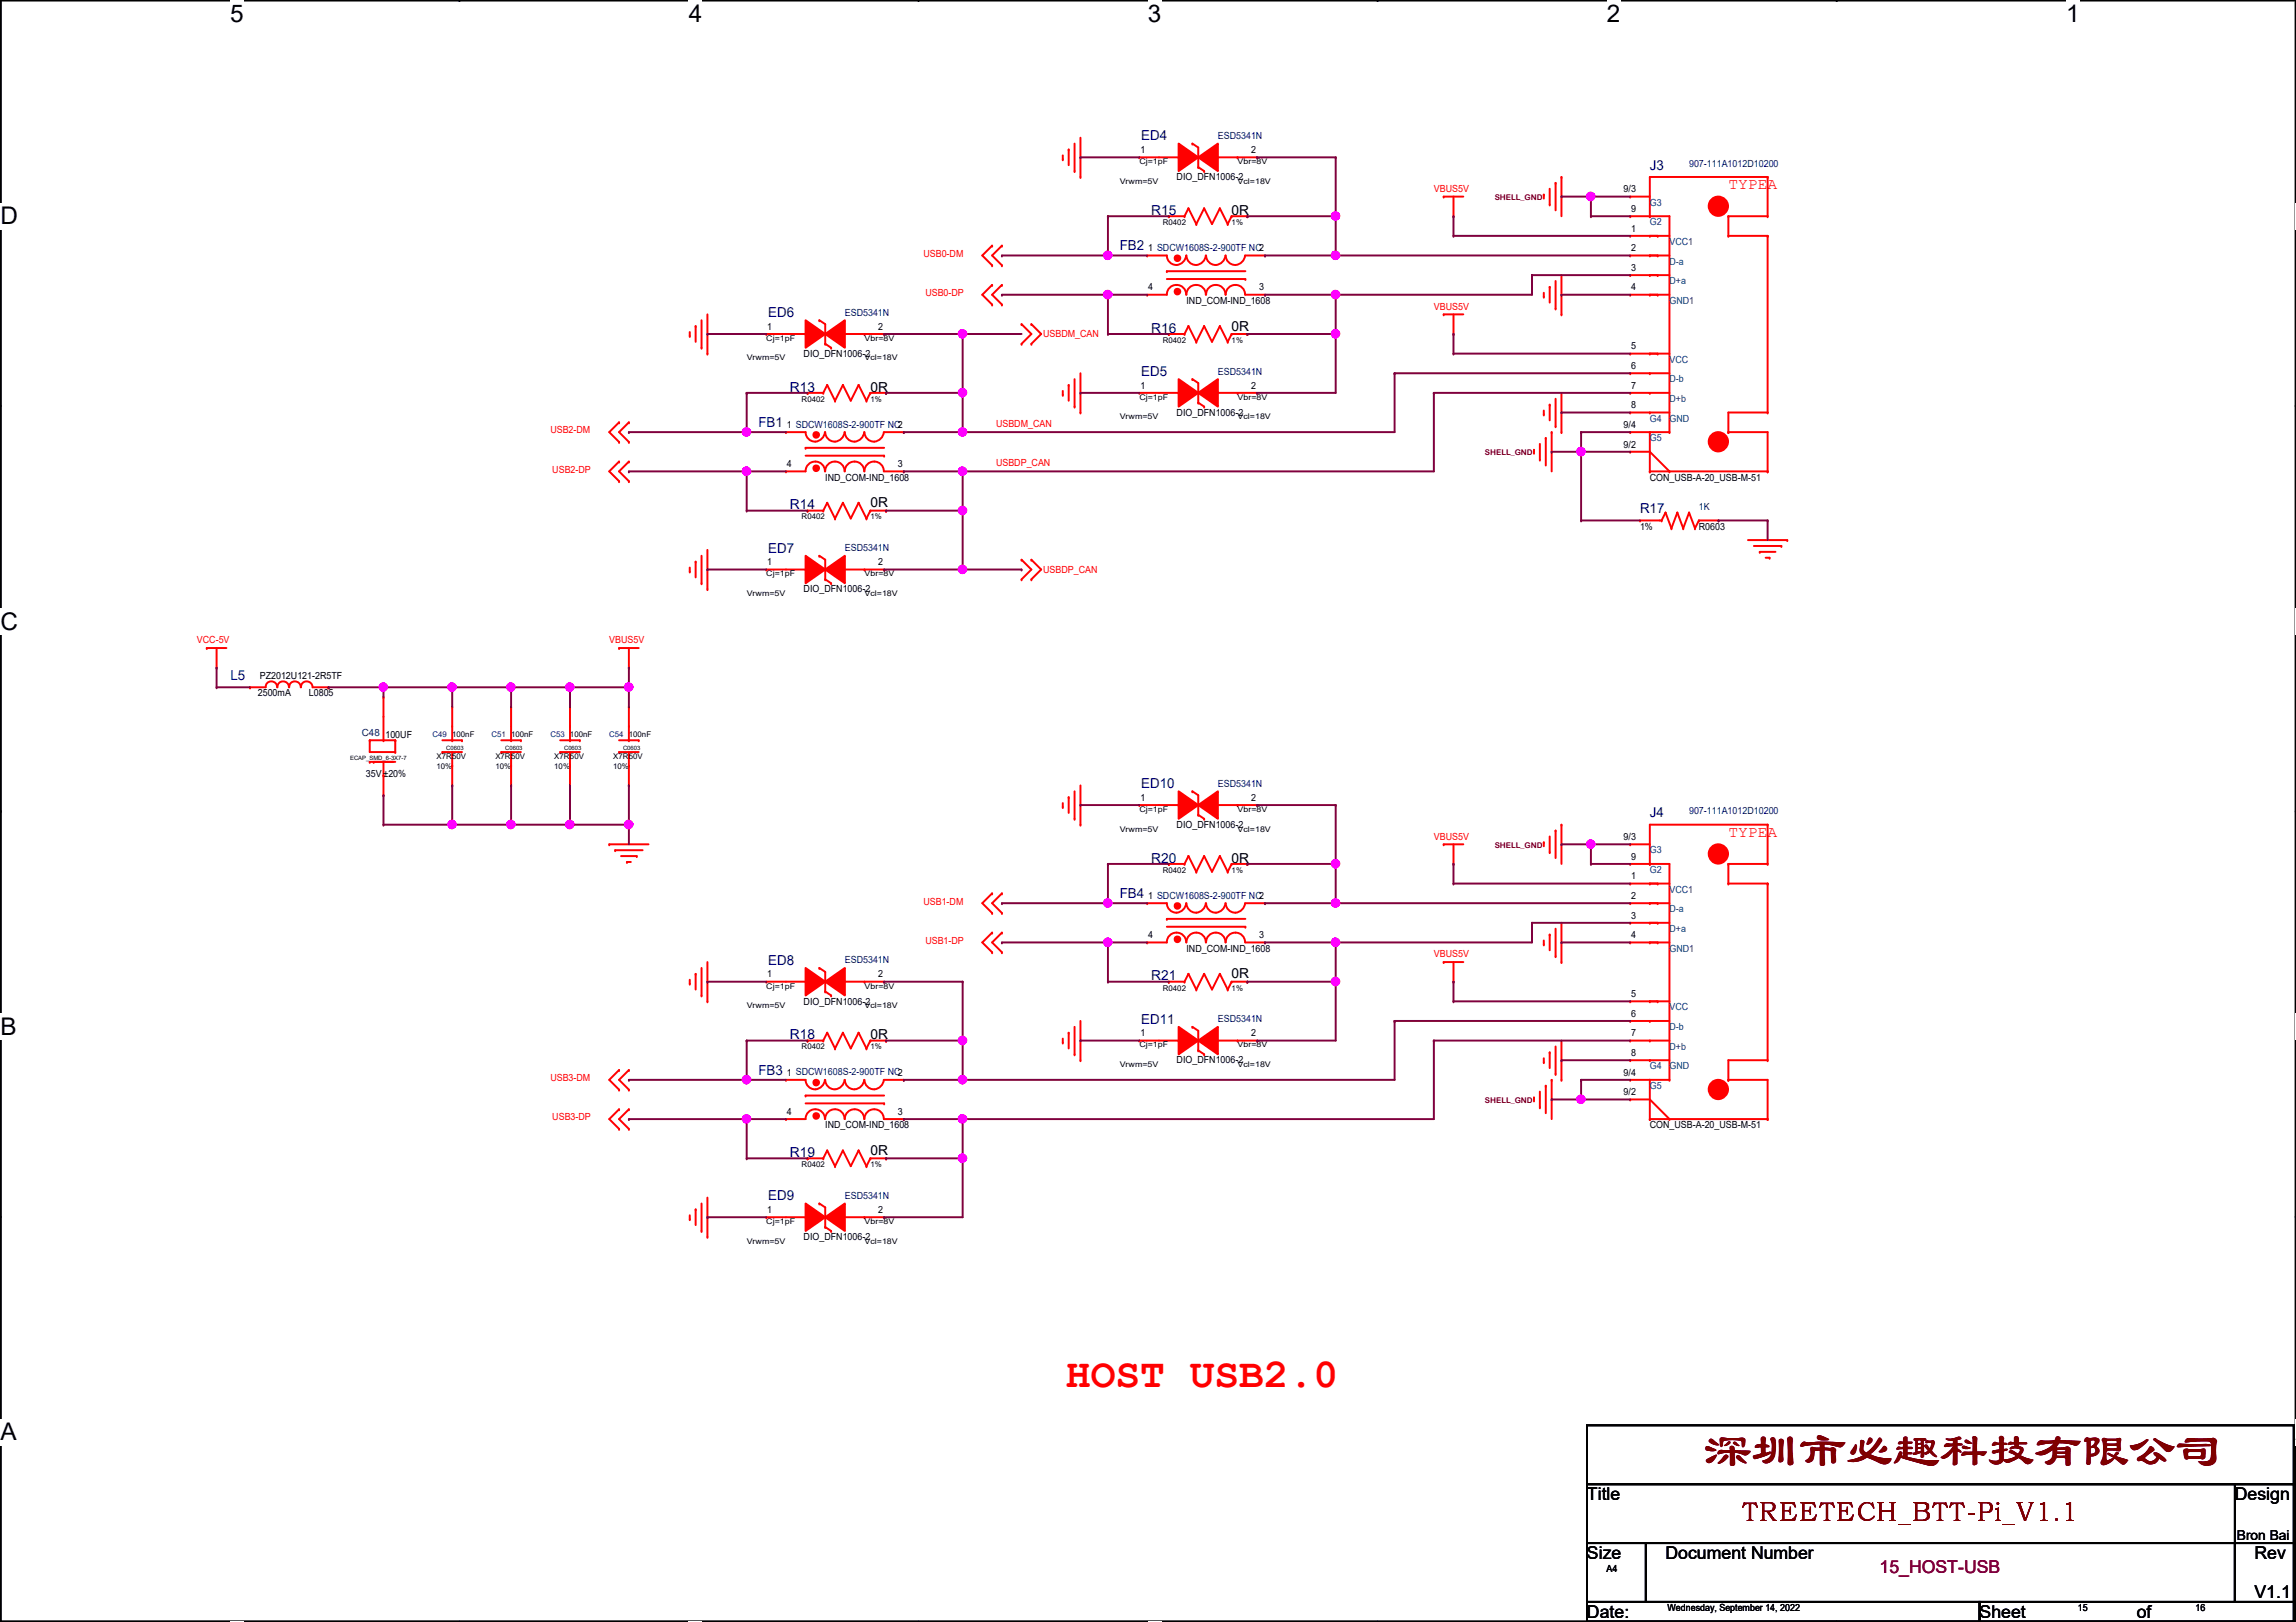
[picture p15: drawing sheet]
<svg xmlns="http://www.w3.org/2000/svg" width="297mm" height="210mm" viewBox="0 0 297 210" stroke-linecap="round" stroke-linejoin="round" font-family="sans-serif">
<defs><g id="words">
<text font-size="6.1" fill="#7f0000" x="220.6" y="189.7">深圳市必趣科技有限公司</text>
<text font-size="5.3" fill="#f00" x="137.9" y="179.5">HOST USB2.0</text>
<text font-size="3.5" fill="#7f0000" x="225.4" y="196.8">TREETECH_BTT-Pi_V1.1</text>
<g font-size="3.1">
<text x="29.8" y="2.8">5</text>
<text x="89.1" y="2.8">4</text>
<text x="148.5" y="2.8">3</text>
<text x="207.9" y="2.8">2</text>
<text x="267.3" y="2.8">1</text>
<text x=".1" y="29">D</text>
<text x=".1" y="81.5">C</text>
<text x=".1" y="133.9">B</text>
<text x=".1" y="186.4">A</text>
<text x="297" y="186.4">A</text>
</g>
<g font-size="2.3">
<text x="205.3" y="194.1">Title</text>
<text x="289.1" y="194.1">Design</text>
<text x="205.3" y="201.8">Size</text>
<text x="215.5" y="201.8">Document Number</text>
<text x="291.7" y="201.8">Rev</text>
<text x="205.3" y="209.4">Date:</text>
<text x="256.1" y="209.4">Sheet</text>
<text x="276.4" y="209.4">of</text>
<text x="291.7" y="206.8">V1.1</text>
</g>
<text font-size="2.3" fill="#7f003f" x="243.2" y="203.5">15_HOST-USB</text>
<g font-size="2" fill="#f00">
<text x="223.6" y="24.5">TYPEA</text>
<text x="223.6" y="108.3">TYPEA</text>
</g>
<g font-size="1.8" fill="#00007f">
<text x="147.7" y="18.2">ED4</text>
<text x="213.4" y="22">J3</text>
<text x="148.9" y="27.8">R15</text>
<text x="144.9" y="32.4">FB2</text>
<text x="99.4" y="41">ED6</text>
<text x="148.9" y="43.1">R16</text>
<text x="102.2" y="50.7">R13</text>
<text x="147.7" y="48.6">ED5</text>
<text x="98.1" y="55.2">FB1</text>
<text x="102.2" y="65.9">R14</text>
<text x="99.4" y="71.5">ED7</text>
<text x="212.2" y="66.4">R17</text>
<text x="29.8" y="88">L5</text>
<text x="147.7" y="102">ED10</text>
<text x="213.4" y="105.8">J4</text>
<text x="148.9" y="111.6">R20</text>
<text x="144.9" y="116.2">FB4</text>
<text x="99.4" y="124.8">ED8</text>
<text x="148.9" y="126.9">R21</text>
<text x="102.2" y="134.5">R18</text>
<text x="147.7" y="132.5">ED11</text>
<text x="98.1" y="139.1">FB3</text>
<text x="102.2" y="149.7">R19</text>
<text x="99.4" y="155.3">ED9</text>
</g>
<g font-size="1.8">
<text x="159.3" y="27.8">0R</text>
<text x="159.3" y="42.8">0R</text>
<text x="112.6" y="50.7">0R</text>
<text x="112.6" y="65.7">0R</text>
<text x="159.3" y="111.6">0R</text>
<text x="159.3" y="126.6">0R</text>
<text x="112.6" y="134.5">0R</text>
<text x="112.6" y="149.5">0R</text>
<text x="289.4" y="199.3">Bron Bai</text>
</g>
<g font-size="1.3" fill="#00007f">
<text x="157.6" y="18">ESD5341N</text>
<text x="218.5" y="21.5">907-111A1012D10200</text>
<text x="109.3" y="40.9">ESD5341N</text>
<text x="157.6" y="48.5">ESD5341N</text>
<text x="219.8" y="66">1K</text>
<text x="109.3" y="71.3">ESD5341N</text>
<text x="46.8" y="95.2">C48</text>
<text x="157.6" y="101.8">ESD5341N</text>
<text x="218.5" y="105.4">907-111A1012D10200</text>
<text x="109.3" y="124.7">ESD5341N</text>
<text x="157.6" y="132.3">ESD5341N</text>
<text x="109.3" y="155.2">ESD5341N</text>
</g>
<g font-size="1.3">
<text x="147.5" y="19.8">1</text>
<text x="152.2" y="23.3">DIO_DFN1006-2</text>
<text x="161.9" y="19.8">2</text>
<text x="210.1" y="24.9">9/3</text>
<text x="211" y="30">1</text>
<text x="211" y="27.4">9</text>
<text x="148.5" y="32.5">1 SDCW1608S-2-900TF NC2</text>
<text x="211" y="32.5">2</text>
<text x="211" y="35.1">3</text>
<text x="148.5" y="37.6">4</text>
<text x="153.5" y="39.3">IND_COM-IND_1608</text>
<text x="162.9" y="37.6">3</text>
<text x="211" y="37.6">4</text>
<text x="99.3" y="42.7">1</text>
<text x="104" y="46.2">DIO_DFN1006-2</text>
<text x="113.6" y="42.7">2</text>
<text x="211" y="47.8">6</text>
<text x="211" y="45.2">5</text>
<text x="147.5" y="50.3">1</text>
<text x="152.2" y="53.8">DIO_DFN1006-2</text>
<text x="161.9" y="50.3">2</text>
<text x="211" y="50.3">7</text>
<text x="211" y="52.8">8</text>
<text x="101.8" y="55.4">1 SDCW1608S-2-900TF NC2</text>
<text x="210.1" y="55.4">9/4</text>
<text x="210.1" y="57.9">9/2</text>
<text x="101.8" y="60.5">4</text>
<text x="106.8" y="62.2">IND_COM-IND_1608</text>
<text x="116.2" y="60.5">3</text>
<text x="213.4" y="62.2">CON_USB-A-20_USB-M-51</text>
<text x="212.2" y="68.5">1%</text>
<text x="219.8" y="68.5">R0603</text>
<text x="99.3" y="73.2">1</text>
<text x="104" y="76.7">DIO_DFN1006-2</text>
<text x="113.6" y="73.2">2</text>
<text x="33.6" y="87.8">PZ2012U121-2R5TF</text>
<text x="33.4" y="90.1">2500mA</text>
<text x="40" y="90.1">L0805</text>
<text x="49.9" y="95.5">100UF</text>
<text x="47.3" y="100.5">35V</text>
<text x="49.6" y="100.5">±20%</text>
<text x="147.5" y="103.6">1</text>
<text x="152.2" y="107.1">DIO_DFN1006-2</text>
<text x="161.9" y="103.6">2</text>
<text x="210.1" y="108.7">9/3</text>
<text x="211" y="113.8">1</text>
<text x="211" y="111.3">9</text>
<text x="148.5" y="116.3">1 SDCW1608S-2-900TF NC2</text>
<text x="211" y="116.3">2</text>
<text x="211" y="118.9">3</text>
<text x="148.5" y="121.4">4</text>
<text x="153.5" y="123.1">IND_COM-IND_1608</text>
<text x="162.9" y="121.4">3</text>
<text x="211" y="121.4">4</text>
<text x="99.3" y="126.5">1</text>
<text x="104" y="130">DIO_DFN1006-2</text>
<text x="113.6" y="126.5">2</text>
<text x="211" y="131.6">6</text>
<text x="211" y="129">5</text>
<text x="147.5" y="134.1">1</text>
<text x="152.2" y="137.6">DIO_DFN1006-2</text>
<text x="161.9" y="134.1">2</text>
<text x="211" y="134.1">7</text>
<text x="211" y="136.7">8</text>
<text x="101.8" y="139.2">1 SDCW1608S-2-900TF NC2</text>
<text x="210.1" y="139.2">9/4</text>
<text x="210.1" y="141.7">9/2</text>
<text x="101.8" y="144.3">4</text>
<text x="106.8" y="146">IND_COM-IND_1608</text>
<text x="116.2" y="144.3">3</text>
<text x="213.4" y="146">CON_USB-A-20_USB-M-51</text>
<text x="99.3" y="157">1</text>
<text x="104" y="160.5">DIO_DFN1006-2</text>
<text x="113.6" y="157">2</text>
<text x="207.9" y="203.4">A4</text>
<text x="215.7" y="208.5">Wednesday, September 14, 2022</text>
<text x="268.8" y="208.5">15</text>
<text x="284.1" y="208.5">16</text>
</g>
<g font-size="1.3" fill="#f00">
<text x="185.5" y="24.8">VBUS5V</text>
<text x="119.5" y="33.2">USB0-DM</text>
<text x="119.7" y="38.3">USB0-DP</text>
<text x="185.5" y="40.1">VBUS5V</text>
<text x="135" y="43.6">USBDM_CAN</text>
<text x="71.2" y="56.1">USB2-DM</text>
<text x="128.9" y="55.2">USBDM_CAN</text>
<text x="71.5" y="61.2">USB2-DP</text>
<text x="128.9" y="60.3">USBDP_CAN</text>
<text x="135" y="74.1">USBDP_CAN</text>
<text x="25.5" y="83.3">VCC-5V</text>
<text x="78.8" y="83.3">VBUS5V</text>
<text x="185.5" y="108.7">VBUS5V</text>
<text x="119.5" y="117.1">USB1-DM</text>
<text x="119.7" y="122.1">USB1-DP</text>
<text x="185.5" y="123.9">VBUS5V</text>
<text x="71.2" y="139.9">USB3-DM</text>
<text x="71.5" y="145">USB3-DP</text>
</g>
<g font-size="1.3" fill="#003f7f">
<text x="213.4" y="29.2">G2</text>
<text x="213.4" y="26.6">G3</text>
<text x="216" y="34.2">D-a</text>
<text x="216" y="31.7">VCC1</text>
<text x="216" y="36.8">D+a</text>
<text x="216" y="39.3">GND1</text>
<text x="216" y="46.9">VCC</text>
<text x="216" y="52">D+b</text>
<text x="216" y="49.5">D-b</text>
<text x="213.4" y="54.6">G4</text>
<text x="213.4" y="57.1">G5</text>
<text x="216" y="54.6">GND</text>
<text x="213.4" y="113">G2</text>
<text x="213.4" y="110.4">G3</text>
<text x="216" y="118.1">D-a</text>
<text x="216" y="115.5">VCC1</text>
<text x="216" y="120.6">D+a</text>
<text x="216" y="123.1">GND1</text>
<text x="216" y="130.8">VCC</text>
<text x="216" y="135.8">D+b</text>
<text x="216" y="133.3">D-b</text>
<text x="213.4" y="138.4">G4</text>
<text x="213.4" y="140.9">G5</text>
<text x="216" y="138.4">GND</text>
</g>
<g font-size="1">
<text x="144.9" y="23.8">Vrwm=5V</text>
<text x="147.4" y="21.3">Cj=1pF</text>
<text x="160.1" y="23.8">Vcl=18V</text>
<text x="160.1" y="21.3">Vbr=8V</text>
<text x="150.4" y="29.1">R0402</text>
<text x="159.3" y="29.1">1%</text>
<text x="96.6" y="46.7">Vrwm=5V</text>
<text x="99.1" y="44.1">Cj=1pF</text>
<text x="111.8" y="46.7">Vcl=18V</text>
<text x="111.8" y="44.1">Vbr=8V</text>
<text x="150.4" y="44.4">R0402</text>
<text x="159.3" y="44.4">1%</text>
<text x="103.7" y="52">R0402</text>
<text x="112.6" y="52">1%</text>
<text x="147.4" y="51.7">Cj=1pF</text>
<text x="160.1" y="51.7">Vbr=8V</text>
<text x="144.9" y="54.3">Vrwm=5V</text>
<text x="160.1" y="54.3">Vcl=18V</text>
<text x="103.7" y="67.2">R0402</text>
<text x="112.6" y="67.2">1%</text>
<text x="96.6" y="77.1">Vrwm=5V</text>
<text x="99.1" y="74.6">Cj=1pF</text>
<text x="111.8" y="77.1">Vcl=18V</text>
<text x="111.8" y="74.6">Vbr=8V</text>
<text x="58.5" y="95.4">100nF</text>
<text x="66.1" y="95.4">100nF</text>
<text x="73.7" y="95.4">100nF</text>
<text x="81.4" y="95.4">100nF</text>
<text x="56.5" y="98.2">X7R50V</text>
<text x="56.5" y="99.5">10%</text>
<text x="64.1" y="98.2">X7R50V</text>
<text x="64.1" y="99.5">10%</text>
<text x="71.7" y="98.2">X7R50V</text>
<text x="71.7" y="99.5">10%</text>
<text x="79.3" y="98.2">X7R50V</text>
<text x="79.3" y="99.5">10%</text>
<text x="144.9" y="107.6">Vrwm=5V</text>
<text x="147.4" y="105.1">Cj=1pF</text>
<text x="160.1" y="107.6">Vcl=18V</text>
<text x="160.1" y="105.1">Vbr=8V</text>
<text x="150.4" y="112.9">R0402</text>
<text x="159.3" y="112.9">1%</text>
<text x="96.6" y="130.5">Vrwm=5V</text>
<text x="99.1" y="127.9">Cj=1pF</text>
<text x="111.8" y="130.5">Vcl=18V</text>
<text x="111.8" y="127.9">Vbr=8V</text>
<text x="150.4" y="128.2">R0402</text>
<text x="159.3" y="128.2">1%</text>
<text x="103.7" y="135.8">R0402</text>
<text x="112.6" y="135.8">1%</text>
<text x="147.4" y="135.6">Cj=1pF</text>
<text x="160.1" y="135.6">Vbr=8V</text>
<text x="144.9" y="138.1">Vrwm=5V</text>
<text x="160.1" y="138.1">Vcl=18V</text>
<text x="103.7" y="151">R0402</text>
<text x="112.6" y="151">1%</text>
<text x="96.6" y="161">Vrwm=5V</text>
<text x="99.1" y="158.4">Cj=1pF</text>
<text x="111.8" y="161">Vcl=18V</text>
<text x="111.8" y="158.4">Vbr=8V</text>
</g>
<g font-size="1" fill="#7f0000">
<text x="193.4" y="25.9">SHELL_GND</text>
<text x="192.1" y="58.9">SHELL_GND</text>
<text x="193.4" y="109.7">SHELL_GND</text>
<text x="192.1" y="142.7">SHELL_GND</text>
</g>
<g font-size="1" fill="#00007f">
<text x="56" y="95.4">C49</text>
<text x="63.6" y="95.4">C51</text>
<text x="71.2" y="95.4">C53</text>
<text x="78.8" y="95.4">C54</text>
</g>
<g font-size=".8">
<text x="45.3" y="98.3">ECAP_SMD_6-3X7-7</text>
<text x="57.7" y="97">C0603</text>
<text x="65.4" y="97">C0603</text>
<text x="73" y="97">C0603</text>
<text x="80.6" y="97">C0603</text>
</g>
</g></defs>
<path d="M.1 0h296.9v209.8h-296.9z" fill="none" stroke="#000" stroke-width=".25"/>
<g fill="#fff">
<path d="M29.8 0h1.7v3.5h-1.7z"/>
<path d="M29.8 209.8h1.7v.1h-1.7z"/>
</g>
<path d="M59.4 0h.1M59.4 209.8h.1" fill="none" stroke="#000" stroke-width=".25"/>
<g fill="#fff">
<path d="M89.1 0h1.7v3.5h-1.7z"/>
<path d="M89.1 209.8h1.7v.1h-1.7z"/>
</g>
<path d="M118.8 0h.1M118.8 209.8h.1" fill="none" stroke="#000" stroke-width=".25"/>
<g fill="#fff">
<path d="M148.5 0h1.7v3.5h-1.7z"/>
<path d="M148.5 209.8h1.7v.1h-1.7z"/>
</g>
<path d="M178.2 0h.1M178.2 209.8h.1" fill="none" stroke="#000" stroke-width=".25"/>
<g fill="#fff">
<path d="M207.9 0h1.7v3.5h-1.7z"/>
<path d="M207.9 209.8h1.7v.1h-1.7z"/>
</g>
<path d="M237.6 0h.1M237.6 209.8h.1" fill="none" stroke="#000" stroke-width=".25"/>
<g fill="#fff">
<path d="M267.3 0h1.7v3.5h-1.7z"/>
<path d="M267.3 209.8h1.7v.1h-1.7z"/>
<path d="M.1 26.2h2.2v3.5h-2.2z"/>
<path d="M297 26.2h.1v3.5h-.1z"/>
<path d="M.1 78.7h2.2v3.5h-2.2z"/>
<path d="M297 78.7h.1v3.5h-.1z"/>
</g>
<path d="M.1 52.5h.1M297 52.5h.1" fill="none" stroke="#000" stroke-width=".25"/>
<g fill="#fff">
<path d="M.1 131.1h2.1v3.5h-2.1z"/>
<path d="M297 131.1h.1v3.5h-.1z"/>
</g>
<path d="M.1 104.9h.1M297 104.9h.1" fill="none" stroke="#000" stroke-width=".25"/>
<g fill="#fff">
<path d="M.1 183.6h2.1v3.5h-2.1z"/>
<path d="M297 183.6h.1v3.5h-.1z"/>
</g>
<path d="M.1 157.4h.1M297 157.4h.1M205.3 184.4h91.5v7.7h-91.5zM205.3 192.1h91.5v7.6h-91.5zM205.3 199.7h7.6v7.6h-7.6zM212.9 199.7h76.2v7.6h-76.2zM289.1 199.7h7.7v7.6h-7.7zM289.1 192.1h.1M289.1 192.1v7.6M205.3 207.3h50.8v2.5h-50.8zM256.1 207.3h40.7v2.5h-40.7z" fill="none" stroke="#000" stroke-width=".25"/>
<g fill="none" stroke="#f00" stroke-width=".25">
<path d="M138.3 19.3h.1M138.3 19.3v2.1M139 18.6v3.5M139.8 17.8v5.1M128.4 36.9h.1M128.4 39.4h.1M128.4 31.8h.1M128.4 34.3h.1M128.4 36.9l-1.3 1.2 1.3 1.3M128.4 31.8l-1.3 1.3 1.3 1.2M129.6 36.9h.1M129.6 39.4h.1"/>
<path d="M129.6 31.8h.1M129.6 34.3h.1M129.6 36.9l-1.2 1.2 1.2 1.3M129.6 31.8l-1.2 1.3 1.2 1.2M137.5 20.6h.1M137.5 20.1v.5M139 22.1h.1M139.8 22.9h.1M186.8 25.4h.1M186.8 25.4h2.5M188 28h.1M188 25.4v2.6"/>
<path d="M199.7 38.4h.1M199.7 25.2h.1M199.7 25.2v.5M199.7 37.9v.5M200.5 37.1h.1M200.5 26.5h.1M200.5 24.4v2.1M200.5 37.1v2.1M201.2 39.9h.1M201.2 23.7h.1M201.2 23.7v3.5M201.2 36.4v3.5"/>
<path d="M202 22.9h.1M202 22.9v5.1M202 35.6v5.1M80.1 54.7h.1M80.1 57.2h.1M80.1 59.7h.1M80.1 54.7l-1.3 1.2 1.3 1.3M80.1 59.7l-1.3 1.3 1.3 1.3M81.4 54.7h.1M81.4 57.2h.1M81.4 59.7h.1M81.4 54.7l-1.3 1.2 1.3 1.3"/>
<path d="M81.4 59.7l-1.3 1.3 1.3 1.3M89.2 43.5h.1M89.2 43v.5M90 42.2h.1M90 42.2v2M90.8 45h.1M90.8 41.4v3.6M91.5 45.8h.1M91.5 40.7v5.1M132.2 42h.1M132.2 44.5h.1M132.2 42l1.2 1.2-1.2 1.3"/>
<path d="M133.4 42h.1M133.4 44.5h.1M133.4 42l1.3 1.2-1.3 1.3M137.5 51.1h.1M137.5 50.6v.5M138.3 49.8h.1M138.3 49.8v2.1M139 52.6h.1M139 49.1v3.5M139.8 53.4h.1M139.8 48.3v5.1M186.8 40.7h.1"/>
<path d="M186.8 40.7h2.5M188 43.2h.1M188 40.7v2.5M198.5 58.2h.1M198.5 58.2v.5M199.2 59.5h.1M199.2 57.4v2.1M199.7 53.6h.1M199.7 53.1v.5M200 56.7h.1M200 56.7v3.5M200.5 52.4h.1"/>
<path d="M200.5 52.4v2M200.7 55.9h.1M200.7 55.9v5.1M201.2 55.2h.1M201.2 51.6v3.6M202 55.9h.1M202 40.7h.1M202 50.8v5.1M80.1 62.3h.1M81.4 62.3h.1M89.2 74h.1M89.2 73.4v.6"/>
<path d="M90 72.7h.1M90 72.7v2M90.8 75.5h.1M90.8 71.9v3.6M91.5 76.2h.1M91.5 71.2v5M101.7 73.7h2.5M104.2 73.7h.1M106.8 75h.1M106.8 72.4v2.6M109.3 73.7h2.5M111.8 73.7h.1"/>
<path d="M132.2 72.4h.1M132.2 75h.1M132.2 72.4l1.2 1.3-1.2 1.3M133.4 72.4h.1M133.4 75h.1M133.4 72.4l1.3 1.3-1.3 1.3M226.1 69.9h5.1M226.9 70.7h3.6M227.7 71.4h.1M227.7 71.4h2M228.4 72.2h.5M228.9 72.2h.1"/>
<path d="M230.5 70.7h.1M231.2 69.9h.1M26.8 83.9h.1M26.8 83.9h2.5M28 86.4h.1M28 83.9v2.5M80.1 83.9h.1M80.1 83.9h2.5M81.4 86.4h.1M81.4 83.9v2.5M78.8 109.3h.1M78.8 109.3h5.1"/>
<path d="M79.6 110h.1M79.6 110h3.5M80.3 110.8h2.1M81.1 111.5h.1M81.1 111.5h.5M82.4 110.8h.1M128.4 115.6h.1M128.4 118.2h.1M128.4 115.6l-1.3 1.3 1.3 1.3M129.6 115.6h.1M129.6 118.2h.1M129.6 115.6l-1.2 1.3 1.2 1.3"/>
<path d="M137.5 104.4h.1M137.5 103.9v.5M138.3 103.2h.1M138.3 103.2v2M139 106h.1M139 102.4v3.6M139.8 106.7h.1M139.8 101.6v5.1M186.8 109.3h.1M186.8 109.3h2.5M188 111.8h.1M188 109.3v2.5"/>
<path d="M199.7 109h.1M199.7 109v.5M200.5 110.3h.1M200.5 108.2v2.1M201.2 107.5h.1M201.2 107.5v3.5M202 106.7h.1M202 106.7v5.1M202 119.4v5.1M80.1 138.5h.1M80.1 138.5l-1.3 1.2 1.3 1.3M81.4 138.5h.1"/>
<path d="M81.4 138.5l-1.3 1.2 1.3 1.3M89.2 127.3h.1M89.2 126.8v.5M90 126h.1M90 126v2.1M90.8 128.8h.1M90.8 125.3v3.5M91.5 129.6h.1M91.5 124.5v5.1M128.4 120.7h.1M128.4 123.2h.1M128.4 120.7l-1.3 1.3 1.3 1.2"/>
<path d="M129.6 120.7h.1M129.6 123.2h.1M129.6 120.7l-1.2 1.3 1.2 1.2M137.5 134.9h.1M137.5 134.4v.5M138.3 133.6h.1M138.3 133.6v2.1M139 136.4h.1M139 132.9v3.5M139.8 137.2h.1M139.8 132.1v5.1M186.8 124.5h.1"/>
<path d="M186.8 124.5h2.5M188 127h.1M188 124.5v2.5M199.7 137.5h.1M199.7 122.2h.1M199.7 121.7v.5M199.7 136.9v.6M200.5 136.2h.1M200.5 120.9h.1M200.5 120.9v2.1M200.5 136.2v2M200.7 139.7h.1"/>
<path d="M200.7 139.7v5.1M201.2 139h.1M201.2 123.7h.1M201.2 120.2v3.5M201.2 135.4v3.6M202 139.7h.1M202 124.5h.1M202 134.7v5M80.1 141h.1M80.1 143.6h.1M80.1 146.1h.1M80.1 143.6l-1.3 1.2 1.3 1.3"/>
<path d="M81.4 141h.1M81.4 143.6h.1M81.4 146.1h.1M81.4 143.6l-1.3 1.2 1.3 1.3M89.2 157.8h.1M89.2 157.3v.5M90 156.5h.1M90 156.5v2M90.8 159.3h.1M90.8 155.7v3.6M91.5 155v5.1M198.5 142h.1"/>
<path d="M198.5 142v.5M199.2 143.3h.1M199.2 141.3v2M200 140.5h.1M200 140.5v3.6M91.5 160.1h.1"/>
</g>
<path d="M104.2 71.9l2.6 1.8-2.6 1.8z" fill-rule="evenodd" fill="#f00"/>
<path d="M104.2 71.9l2.6 1.8-2.6 1.8zM106 71.9h.1M106 71.9l.8 .5M106.8 75l.7 .5M107.5 75.5h.1" fill="none" stroke="#f00" stroke-width=".25"/>
<path d="M106.8 73.7l2.5-1.8v3.6z" fill-rule="evenodd" fill="#f00"/>
<g fill="none" stroke="#f00" stroke-width=".25">
<path d="M99.1 73.7h.1M99.1 73.7h2.6M106.8 73.7l2.5-1.8v3.6zM111.8 73.7h2.6M114.4 73.7h.1M151.2 111.8h.1M151.2 111.8h2M153.2 111.8h.1M153.8 110.8h.1M153.8 110.8l-.6 1M153.8 110.8l1 2M154.8 112.8h.1"/>
<path d="M155.8 110.8h.1M155.8 110.8l-1 2M155.8 110.8l1 2 1-2M157.8 110.8h.1M157.8 110.8l1 2M158.8 112.8h.1M159.3 111.8h.1M159.3 111.8h2.1M159.3 111.8l-.5 1M161.4 111.8h.1M101.7 157.5h2.5M104.2 157.5h.1"/>
<path d="M106.8 158.8h.1M106.8 156.3v2.5M109.3 157.5h2.5M111.8 157.5h.1"/>
</g>
<path d="M104.2 155.7l2.6 1.8-2.6 1.8z" fill-rule="evenodd" fill="#f00"/>
<path d="M104.2 155.7l2.6 1.8-2.6 1.8zM106 155.7h.1M106 155.7l.8 .6M106.8 158.8l.7 .5M107.5 159.3h.1" fill="none" stroke="#f00" stroke-width=".25"/>
<path d="M106.8 157.5l2.5-1.8v3.6z" fill-rule="evenodd" fill="#f00"/>
<g fill="none" stroke="#f00" stroke-width=".25">
<path d="M151 38.1a1.25 1.25 0 0 1 1.2-1.2 1.25 1.25 0 0 1 1.3 1.2M151 33.1a1.25 1.25 0 0 0 1.2 1.2 1.25 1.25 0 0 0 1.3-1.2M151 35.1h.1M151 36.1h10.1M151 35.1h10.1M153.5 38.1a1.25 1.25 0 0 1 1.2-1.2 1.25 1.25 0 0 1 1.3 1.2M153.5 33.1a1.25 1.25 0 0 0 1.2 1.2 1.25 1.25 0 0 0 1.3-1.2M156 38.1a1.25 1.25 0 0 1 1.3-1.2 1.25 1.25 0 0 1 1.2 1.2M156 33.1a1.25 1.25 0 0 0 1.3 1.2 1.25 1.25 0 0 0 1.2-1.2M158.6 38.1a1.25 1.25 0 0 1 1.2-1.2 1.25 1.25 0 0 1 1.3 1.2M158.6 33.1a1.25 1.25 0 0 0 1.2 1.2 1.25 1.25 0 0 0 1.3-1.2M161.1 36.1h.1"/>
<path d="M104.5 66.1h.1M104.5 66.1h2M106.5 66.1h.1M107 65.1h.1M107 65.1l-.5 1M107 65.1l1 2M108 67.1h.1M109 65.1h.1M109 65.1l-1 2M109 65.1l1.1 2 1-2M111.1 65.1h.1M111.1 65.1l1 2"/>
<path d="M112.1 67.1h.1M112.6 66.1h.1M112.6 66.1h2M112.6 66.1l-.5 1M114.6 66.1h.1M80.1 97.3h.1M80.1 95.8h2.5M80.1 97.3h2.5M81.4 99.1h.1M81.4 95.8h.1M81.4 91.5h.1M81.4 91.5v4.3"/>
<path d="M81.4 97.3v4.3M82.6 95.8h.1M81.4 101.6h.1M151.2 127h.1M151.2 127h2M153.2 127h.1M153.8 126h.1M153.8 126l-.6 1M153.8 126l1 2.1M154.8 128.1h.1M155.8 126h.1M155.8 126l-1 2.1"/>
<path d="M155.8 126l1 2.1 1-2.1M157.8 126h.1M157.8 126l1 2.1M158.8 128.1h.1M159.3 127h.1M159.3 127h2.1M159.3 127l-.5 1.1M161.4 127h.1M99.1 157.5h.1M99.1 157.5h2.6M106.8 157.5l2.5-1.8v3.6zM111.8 157.5h2.6"/>
<path d="M114.4 157.5h.1"/>
</g>
<circle cx="152.3" cy="33.4" r=".37" fill="#f00"/>
<circle cx="152.3" cy="33.4" r=".37" fill="none" stroke="#f00" stroke-width=".25"/>
<circle cx="152.3" cy="37.7" r=".37" fill="#f00"/>
<g fill="none" stroke="#f00" stroke-width=".25">
<path d="M155 19.1v2.5M148.4 33.1h.1M148.4 38.1h.1M148.4 33.1h2.6M148.4 38.1h2.6M149.9 20.4h2.6M152.5 20.4h.1M155 21.6h.1M157.6 20.4h2.5M160.1 20.4h.1M161.1 33.1h2.6M161.1 38.1h2.6"/>
<path d="M163.7 33.1h.1M163.7 38.1h.1M32.3 88.9h.1M32.3 88.9h2.1a.74 .74 0 0 1 .7-.7 .74 .74 0 0 1 .8 .7M35.9 88.9a.74 .74 0 0 1 .7-.7 .74 .74 0 0 1 .8 .7M37.4 88.9a.74 .74 0 0 1 .8-.7 .74 .74 0 0 1 .7 .7M38.9 88.9a.74 .74 0 0 1 .8-.7 .74 .74 0 0 1 .7 .7M40.5 88.9h2M42.5 88.9h.1"/>
<circle cx="152.3" cy="37.7" r=".37"/>
</g>
<path d="M152.5 18.6l2.5 1.8-2.5 1.7z" fill-rule="evenodd" fill="#f00"/>
<path d="M152.5 18.6l2.5 1.8-2.5 1.7zM154.3 18.6h.1M154.3 18.6l.7 .5M155 21.6l.8 .5M155.8 22.1h.1" fill="none" stroke="#f00" stroke-width=".25"/>
<path d="M155 20.4l2.6-1.8v3.5z" fill-rule="evenodd" fill="#f00"/>
<g fill="none" stroke="#f00" stroke-width=".25">
<path d="M147.4 20.4h.1M147.4 20.4h2.5M155 20.4l2.6-1.8v3.5zM160.1 20.4h2.5M162.6 20.4h.1M213.4 22.9h15.3M223.6 28h.1M223.6 30.5h.1M223.6 28h5.1M223.6 30.5h5.1M223.6 28v2.5M228.7 22.9h.1"/>
<path d="M228.7 28h.1M228.7 30.5h.1M228.7 22.9v5.1M228.7 30.5v22.9M223.6 55.9h.1M223.6 55.9h5.1M228.7 53.4h.1M228.7 53.4h-5.1v2.5M216 61h12.7M228.7 61h.1"/>
</g>
<circle cx="222.3" cy="26.7" r="1.25" fill="#f00"/>
<circle cx="222.3" cy="26.7" r="1.25" fill="none" stroke="#f00" stroke-width=".25"/>
<circle cx="222.3" cy="57.2" r="1.25" fill="#f00"/>
<g fill="none" stroke="#f00" stroke-width=".25">
<path d="M210.9 33.1h.1M210.9 35.6h.1M210.9 38.1h.1M210.9 30.5h.1M210.9 28h.1M210.9 25.4h.1M210.9 30.5h5.1M210.9 33.1h5.1M210.9 35.6h5.1M210.9 38.1h5.1M210.9 28h5.1v27.9M210.9 25.4h2.5"/>
<path d="M213.4 28h.1M213.4 30.5h.1M213.4 33.1h.1M213.4 35.6h.1M213.4 38.1h.1M213.4 22.9v5.1M214.5 30.5h.1M214.5 33.1h.1M214.5 35.6h.1M214.5 38.1h.1M210.9 50.8h.1M210.9 48.3h.1"/>
<path d="M210.9 53.4h.1M210.9 45.8h.1M210.9 55.9h.1M210.9 58.5h.1M210.9 55.9h5.1M210.9 45.8h5.1M210.9 58.5h2.5l2.6 2.5M210.9 48.3h5.1M210.9 50.8h5.1M210.9 53.4h5.1M213.4 55.9h.1M213.4 45.8h.1"/>
<path d="M213.4 48.3h.1M213.4 50.8h.1M213.4 53.4h.1M213.4 55.9v5.1M214.5 45.8h.1M216 55.9h.1M228.7 55.9v5.1M213.4 61h.1M213.4 61h2.6M216 61h.1M228.7 61h.1M104.2 139.7a1.25 1.25 0 0 0 1.3 1.3 1.25 1.25 0 0 0 1.2-1.3"/>
<path d="M106.8 139.7a1.25 1.25 0 0 0 1.2 1.3 1.25 1.25 0 0 0 1.3-1.3M109.3 139.7a1.25 1.25 0 0 0 1.3 1.3 1.25 1.25 0 0 0 1.2-1.3M111.8 139.7a1.25 1.25 0 0 0 1.3 1.3 1.25 1.25 0 0 0 1.2-1.3M104.2 144.8a1.25 1.25 0 0 1 1.3-1.2 1.25 1.25 0 0 1 1.2 1.2M104.2 141.8h.1M104.2 142.8h10.2M104.2 141.8h10.2M106.8 144.8a1.25 1.25 0 0 1 1.2-1.2 1.25 1.25 0 0 1 1.3 1.2M109.3 144.8a1.25 1.25 0 0 1 1.3-1.2 1.25 1.25 0 0 1 1.2 1.2M111.8 144.8a1.25 1.25 0 0 1 1.3-1.2 1.25 1.25 0 0 1 1.2 1.2M114.4 142.8h.1"/>
<circle cx="222.3" cy="57.2" r="1.25"/>
</g>
<circle cx="105.6" cy="140.1" r=".37" fill="#f00"/>
<circle cx="105.6" cy="140.1" r=".37" fill="none" stroke="#f00" stroke-width=".25"/>
<circle cx="105.6" cy="144.4" r=".37" fill="#f00"/>
<g fill="none" stroke="#f00" stroke-width=".25">
<path d="M151.2 28h.1M151.2 28h2M153.2 28h.1M153.8 27h.1M153.8 27l-.6 1M153.8 27l1 2M154.8 29h.1M155.8 27h.1M155.8 27l-1 2M155.8 27l1 2 1-2M157.8 27h.1M157.8 27l1 2"/>
<path d="M158.8 29h.1M159.3 28h.1M159.3 28h2.1M159.3 28l-.5 1M161.4 28h.1M64.9 97.3h.1M64.9 95.8h2.5M64.9 97.3h2.5M66.1 99.1h.1M66.1 95.8h.1M66.1 91.5h.1M66.1 91.5v4.3"/>
<path d="M66.1 97.3v4.3M67.4 95.8h.1M66.1 101.6h.1M101.7 139.7h.1M101.7 139.7h2.5M114.4 139.7h2.5M116.9 139.7h.1M149.9 134.7h2.6M152.5 134.7h.1M155 135.9h.1M155 133.4v2.5M157.6 134.7h2.5"/>
<path d="M160.1 134.7h.1M101.7 144.8h.1M101.7 144.8h2.5M114.4 144.8h2.5M116.9 144.8h.1"/>
<circle cx="105.6" cy="144.4" r=".37"/>
</g>
<path d="M152.5 132.9l2.5 1.8-2.5 1.7z" fill-rule="evenodd" fill="#f00"/>
<path d="M152.5 132.9l2.5 1.8-2.5 1.7zM154.3 132.9h.1M154.3 132.9l.7 .5M155 135.9l.8 .5M155.8 136.4h.1" fill="none" stroke="#f00" stroke-width=".25"/>
<path d="M155 134.7l2.6-1.8v3.5z" fill-rule="evenodd" fill="#f00"/>
<g fill="none" stroke="#f00" stroke-width=".25">
<path d="M149.9 50.8h2.6M151.2 43.2h.1M151.2 43.2h2M152.5 50.8h.1M153.2 43.2h.1M153.8 42.2h.1M153.8 42.2l-.6 1M153.8 42.2l1 2M154.8 44.2h.1M155 52.1h.1M155 49.6v2.5M155.8 42.2h.1"/>
<path d="M155.8 42.2l-1 2M155.8 42.2l1 2 1-2M157.6 50.8h2.5M157.8 42.2h.1M157.8 42.2l1 2M158.8 44.2h.1M159.3 43.2h.1M159.3 43.2h2.1M159.3 43.2l-.5 1M160.1 50.8h.1M161.4 43.2h.1M147.4 134.7h.1"/>
<path d="M147.4 134.7h2.5M155 134.7l2.6-1.8v3.5zM160.1 134.7h2.5M162.6 134.7h.1"/>
</g>
<path d="M152.5 49.1l2.5 1.7-2.5 1.8z" fill-rule="evenodd" fill="#f00"/>
<path d="M152.5 49.1l2.5 1.7-2.5 1.8zM154.3 49.1h.1M154.3 49.1l.7 .5M155 52.1l.8 .5M155.8 52.6h.1" fill="none" stroke="#f00" stroke-width=".25"/>
<path d="M155 50.8l2.6-1.7v3.5z" fill-rule="evenodd" fill="#f00"/>
<g fill="none" stroke="#f00" stroke-width=".25">
<path d="M147.4 50.8h.1M147.4 50.8h2.5M155 50.8l2.6-1.7v3.5zM160.1 50.8h2.5M162.6 50.8h.1M212.2 67.4h.1M212.2 67.4h2.8M215 67.4h.1M215.5 66.3h.1M215.5 66.3l-.5 1.1M215.5 66.3l.7 2.1M216.2 68.4h.1"/>
<path d="M217 66.3h.1M217 66.3l-.8 2.1M217 66.3l.8 2.1M217.8 68.4h.1M218.5 66.3h.1M218.5 66.3l-.7 2.1M218.5 66.3l.8 2.1M219.3 68.4h.1M219.8 67.4h.1M219.8 67.4l-.5 1M219.8 67.4h2.5M222.3 67.4h.1"/>
<path d="M47.8 98.6h.1M47.8 95.8h.1M47.8 98.6h3.3M47.8 95.8v1.5h3.3M47.8 95.8h3.3M48.3 98.6h.1M49.6 95.8h.1M49.6 90.2h.1M49.6 90.2v5.6M49.6 98.6v4.3M51.1 97.3h.1M51.1 95.8h.1"/>
<path d="M51.1 95.8v1.5M49.6 100.4h.1M49.6 102.9h.1M213.4 106.7h15.3M223.6 111.8h.1M223.6 114.3h.1M223.6 111.8h5.1M223.6 114.3h5.1M223.6 111.8v2.5M228.7 106.7h.1M228.7 111.8h.1M228.7 114.3h.1"/>
<path d="M228.7 106.7v5.1M228.7 114.3v22.9M223.6 139.7h.1M223.6 139.7h5.1M228.7 137.2h.1M228.7 137.2h-5.1v2.5M216 144.8h12.7M228.7 144.8h.1"/>
</g>
<circle cx="222.3" cy="110.5" r="1.25" fill="#f00"/>
<circle cx="222.3" cy="110.5" r="1.25" fill="none" stroke="#f00" stroke-width=".25"/>
<circle cx="222.3" cy="141" r="1.25" fill="#f00"/>
<g fill="none" stroke="#f00" stroke-width=".25">
<path d="M104.2 55.9a1.25 1.25 0 0 0 1.3 1.3 1.25 1.25 0 0 0 1.2-1.3M104.2 58h.1M104.2 59h10.2M104.2 58h10.2M106.8 55.9a1.25 1.25 0 0 0 1.2 1.3 1.25 1.25 0 0 0 1.3-1.3M109.3 55.9a1.25 1.25 0 0 0 1.3 1.3 1.25 1.25 0 0 0 1.2-1.3M111.8 55.9a1.25 1.25 0 0 0 1.3 1.3 1.25 1.25 0 0 0 1.2-1.3M114.4 59h.1M104.2 61a1.25 1.25 0 0 1 1.3-1.3 1.25 1.25 0 0 1 1.2 1.3M106.8 61a1.25 1.25 0 0 1 1.2-1.3 1.25 1.25 0 0 1 1.3 1.3M109.3 61a1.25 1.25 0 0 1 1.3-1.3 1.25 1.25 0 0 1 1.2 1.3M111.8 61a1.25 1.25 0 0 1 1.3-1.3 1.25 1.25 0 0 1 1.2 1.3"/>
<path d="M210.9 116.9h.1M210.9 119.4h.1M210.9 114.3h.1M210.9 111.8h.1M210.9 109.3h.1M210.9 114.3h5.1M210.9 116.9h5.1M210.9 119.4h5.1M210.9 111.8h5.1v27.9M210.9 109.3h2.5M213.4 111.8h.1M213.4 114.3h.1"/>
<path d="M213.4 116.9h.1M213.4 119.4h.1M213.4 106.7v5.1M214.5 114.3h.1M214.5 116.9h.1M214.5 119.4h.1M104.5 134.7h.1M104.5 134.7h2M106.5 134.7h.1M107 133.6h.1M107 133.6l-.5 1.1M107 133.6l1 2.1"/>
<path d="M108 135.7h.1M109 133.6h.1M109 133.6l-1 2.1M109 133.6l1.1 2.1 1-2.1M111.1 133.6h.1M111.1 133.6l1 2.1M112.1 135.7h.1M112.6 134.7h.1M112.6 134.7h2M112.6 134.7l-.5 1M114.6 134.7h.1M210.9 122h.1"/>
<path d="M210.9 134.7h.1M210.9 132.1h.1M210.9 137.2h.1M210.9 129.6h.1M210.9 139.7h.1M210.9 139.7h5.1M210.9 122h5.1M210.9 129.6h5.1M210.9 132.1h5.1M210.9 134.7h5.1M210.9 137.2h5.1M213.4 139.7h.1"/>
<path d="M213.4 122h.1M213.4 129.6h.1M213.4 132.1h.1M213.4 134.7h.1M213.4 137.2h.1M213.4 139.7v5.1M214.5 122h.1M214.5 129.6h.1M216 139.7h.1M228.7 139.7v5.1M210.9 142.3h.1M210.9 142.3h2.5l2.6 2.5"/>
<path d="M213.4 144.8h.1M213.4 144.8h2.6M216 144.8h.1M228.7 144.8h.1"/>
<circle cx="222.3" cy="141" r="1.25"/>
</g>
<circle cx="105.6" cy="56.3" r=".37" fill="#f00"/>
<circle cx="105.6" cy="56.3" r=".37" fill="none" stroke="#f00" stroke-width=".25"/>
<circle cx="105.6" cy="60.6" r=".37" fill="#f00"/>
<g fill="none" stroke="#f00" stroke-width=".25">
<path d="M101.7 55.9h.1M101.7 55.9h2.5M114.4 55.9h2.5M116.9 55.9h.1M101.7 61h.1M101.7 61h2.5M114.4 61h2.5M116.9 61h.1M151 116.9a1.25 1.25 0 0 0 1.2 1.2 1.25 1.25 0 0 0 1.3-1.2M151 118.9h.1M151 119.9h10.1M151 118.9h10.1"/>
<path d="M153.5 116.9a1.25 1.25 0 0 0 1.2 1.2 1.25 1.25 0 0 0 1.3-1.2M156 116.9a1.25 1.25 0 0 0 1.3 1.2 1.25 1.25 0 0 0 1.2-1.2M158.6 116.9a1.25 1.25 0 0 0 1.2 1.2 1.25 1.25 0 0 0 1.3-1.2M161.1 119.9h.1M151 122a1.25 1.25 0 0 1 1.2-1.3 1.25 1.25 0 0 1 1.3 1.3M153.5 122a1.25 1.25 0 0 1 1.2-1.3 1.25 1.25 0 0 1 1.3 1.3M156 122a1.25 1.25 0 0 1 1.3-1.3 1.25 1.25 0 0 1 1.2 1.3M158.6 122a1.25 1.25 0 0 1 1.2-1.3 1.25 1.25 0 0 1 1.3 1.3"/>
<circle cx="105.6" cy="60.6" r=".37"/>
</g>
<circle cx="152.3" cy="117.2" r=".37" fill="#f00"/>
<circle cx="152.3" cy="117.2" r=".37" fill="none" stroke="#f00" stroke-width=".25"/>
<circle cx="152.3" cy="121.6" r=".37" fill="#f00"/>
<g fill="none" stroke="#f00" stroke-width=".25">
<path d="M148.4 116.9h.1M148.4 116.9h2.6M149.9 104.2h2.6M152.5 104.2h.1M155 105.5h.1M155 102.9v2.6M157.6 104.2h2.5M160.1 104.2h.1M161.1 116.9h2.6M163.7 116.9h.1M148.4 122h.1M148.4 122h2.6"/>
<path d="M161.1 122h2.6M163.7 122h.1"/>
<circle cx="152.3" cy="121.6" r=".37"/>
</g>
<path d="M152.5 102.4l2.5 1.8-2.5 1.8z" fill-rule="evenodd" fill="#f00"/>
<path d="M152.5 102.4l2.5 1.8-2.5 1.8zM154.3 102.4h.1M154.3 102.4l.7 .5M155 105.5l.8 .5M155.8 106h.1" fill="none" stroke="#f00" stroke-width=".25"/>
<path d="M155 104.2l2.6-1.8v3.6z" fill-rule="evenodd" fill="#f00"/>
<path d="M101.7 43.2h2.5M104.2 43.2h.1M106.8 44.5h.1M106.8 42v2.5M109.3 43.2h2.5M111.8 43.2h.1M147.4 104.2h.1M147.4 104.2h2.5M155 104.2l2.6-1.8v3.6zM160.1 104.2h2.5M162.6 104.2h.1" fill="none" stroke="#f00" stroke-width=".25"/>
<path d="M104.2 41.4l2.6 1.8-2.6 1.8z" fill-rule="evenodd" fill="#f00"/>
<path d="M104.2 41.4l2.6 1.8-2.6 1.8zM106 41.4h.1M106 41.4l.8 .6M106.8 44.5l.7 .5M107.5 45h.1" fill="none" stroke="#f00" stroke-width=".25"/>
<path d="M106.8 43.2l2.5-1.8v3.6z" fill-rule="evenodd" fill="#f00"/>
<g fill="none" stroke="#f00" stroke-width=".25">
<path d="M99.1 43.2h.1M99.1 43.2h2.6M106.8 43.2l2.5-1.8v3.6zM111.8 43.2h2.6M114.4 43.2h.1M57.2 97.3h.1M57.2 95.8h2.6M57.2 97.3h2.6M58.5 99.1h.1M58.5 95.8h.1M58.5 91.5h.1M58.5 91.5v4.3"/>
<path d="M58.5 97.3v4.3M59.8 95.8h.1M58.5 101.6h.1M101.7 127h2.5M104.2 127h.1M106.8 128.3h.1M106.8 125.8v2.5M109.3 127h2.5M111.8 127h.1M104.5 149.9h.1M104.5 149.9h2M106.5 149.9h.1"/>
<path d="M107 148.9h.1M107 148.9l-.5 1M107 148.9l1 2M108 150.9h.1M109 148.9h.1M109 148.9l-1 2M109 148.9l1.1 2 1-2M111.1 148.9h.1M111.1 148.9l1 2M112.1 150.9h.1M112.6 149.9h.1M112.6 149.9h2"/>
<path d="M112.6 149.9l-.5 1M114.6 149.9h.1"/>
</g>
<path d="M104.2 125.3l2.6 1.7-2.6 1.8z" fill-rule="evenodd" fill="#f00"/>
<path d="M104.2 125.3l2.6 1.7-2.6 1.8zM106 125.3h.1M106 125.3l.8 .5M106.8 128.3l.7 .5M107.5 128.8h.1" fill="none" stroke="#f00" stroke-width=".25"/>
<path d="M106.8 127l2.5-1.7v3.5z" fill-rule="evenodd" fill="#f00"/>
<g fill="none" stroke="#f00" stroke-width=".25">
<path d="M104.5 50.8h.1M104.5 50.8h2M106.5 50.8h.1M107 49.8h.1M107 49.8l-.5 1M107 49.8l1 2.1M108 51.9h.1M109 49.8h.1M109 49.8l-1 2.1M109 49.8l1.1 2.1 1-2.1M111.1 49.8h.1M111.1 49.8l1 2.1"/>
<path d="M112.1 51.9h.1M112.6 50.8h.1M112.6 50.8h2M112.6 50.8l-.5 1.1M114.6 50.8h.1M72.5 97.3h.1M72.5 95.8h2.5M72.5 97.3h2.5M73.7 99.1h.1M73.7 95.8h.1M73.7 91.5h.1M73.7 91.5v4.3"/>
<path d="M73.7 97.3v4.3M75 95.8h.1M73.7 101.6h.1M99.1 127h.1M99.1 127h2.6M106.8 127l2.5-1.7v3.5zM111.8 127h2.6M114.4 127h.1"/>
</g>
<path d="M172.8 116.9h.1M172.8 116.9h38.1M202 109.3h.1M202 109.3h3.8" fill="none" stroke="#7f003f" stroke-width=".25"/>
<circle cx="172.8" cy="116.9" r=".49" fill="#f0f"/>
<circle cx="172.8" cy="116.9" r=".49" fill="none" stroke="#f0f" stroke-width=".25"/>
<path d="M198.2 119.4h.1M198.2 119.4h12.7M124.5 139.7h.1M124.5 139.7h55.9M188 129.6h.1M188 129.6h22.9M202 122h.1M202 122h8.9" fill="none" stroke="#7f003f" stroke-width=".25"/>
<circle cx="124.5" cy="139.7" r=".49" fill="#f0f"/>
<circle cx="124.5" cy="139.7" r=".49" fill="none" stroke="#f0f" stroke-width=".25"/>
<path d="M124.5 144.8h.1M124.5 144.8h61" fill="none" stroke="#7f003f" stroke-width=".25"/>
<circle cx="124.5" cy="144.8" r=".49" fill="#f0f"/>
<circle cx="124.5" cy="144.8" r=".49" fill="none" stroke="#f0f" stroke-width=".25"/>
<path d="M205.8 109.3h.1M205.8 111.8h.1M205.8 109.3v2.5M205.8 111.8h5.1M205.8 109.3h5.1M202 137.2h.1M202 137.2h8.9M200.7 142.3h.1M200.7 142.3h3.9" fill="none" stroke="#7f003f" stroke-width=".25"/>
<circle cx="205.8" cy="109.2" r=".49" fill="#f0f"/>
<circle cx="205.8" cy="109.2" r=".49" fill="none" stroke="#f0f" stroke-width=".25"/>
<path d="M204.6 139.7h.1M204.6 139.7v2.6M204.6 142.3h.1M204.6 142.3h6.3" fill="none" stroke="#7f003f" stroke-width=".25"/>
<circle cx="204.5" cy="142.3" r=".49" fill="#f0f"/>
<circle cx="204.5" cy="142.3" r=".49" fill="none" stroke="#f0f" stroke-width=".25"/>
<g fill="none" stroke="#7f003f" stroke-width=".25">
<path d="M129.6 116.9h.1M129.6 116.9h18.8M143.3 111.8h.1M143.3 116.9h.1M143.3 111.8h7.9M143.3 111.8v5.1M161.4 111.8h.1M161.4 111.8h11.4M163.7 116.9h.1M172.8 111.8h.1M172.8 111.8v5.1h-9.1M198.2 119.4h.1"/>
<path d="M198.2 119.4v2.6M114.6 134.7h.1M114.6 134.7h9.9M116.9 139.7h.1M124.5 134.7h.1M124.5 134.7v5h-7.6M129.6 122h.1M129.6 122h13.7M143.3 127h.1M143.3 122h.1M143.3 127h7.9M143.3 122v5"/>
<path d="M161.4 127h.1M163.7 122h.1M163.7 122h9.1M172.8 122h.1M172.8 122v5h-11.4M204.6 139.7h.1M204.6 139.7h6.3M114.6 149.9h.1M116.9 144.8h.1M116.9 144.8h7.6M124.5 144.8h.1M124.5 144.8v5.1h-9.9"/>
</g>
<circle cx="143.3" cy="116.9" r=".49" fill="#f0f"/>
<circle cx="143.3" cy="116.9" r=".49" fill="none" stroke="#f0f" stroke-width=".25"/>
<path d="M143.3 122h.1M143.3 122h5.1" fill="none" stroke="#7f003f" stroke-width=".25"/>
<circle cx="143.3" cy="121.9" r=".49" fill="#f0f"/>
<circle cx="143.3" cy="121.9" r=".49" fill="none" stroke="#f0f" stroke-width=".25"/>
<path d="M81.4 139.7h.1M81.4 139.7h15.2" fill="none" stroke="#7f003f" stroke-width=".25"/>
<circle cx="96.6" cy="139.7" r=".49" fill="#f0f"/>
<circle cx="96.6" cy="139.7" r=".49" fill="none" stroke="#f0f" stroke-width=".25"/>
<path d="M81.4 144.8h.1M81.4 144.8h15.2" fill="none" stroke="#7f003f" stroke-width=".25"/>
<circle cx="96.6" cy="144.8" r=".49" fill="#f0f"/>
<circle cx="96.6" cy="144.8" r=".49" fill="none" stroke="#f0f" stroke-width=".25"/>
<path d="M42.5 88.9h.1M42.5 88.9h7.1M96.6 134.7h.1M96.6 139.7h.1M96.6 134.7v5M96.6 134.7h7.9M96.6 139.7h5.1M96.6 149.9h.1M96.6 144.8h.1M96.6 149.9h7.9M96.6 144.8v5.1M96.6 144.8h5.1" fill="none" stroke="#7f003f" stroke-width=".25"/>
<circle cx="49.6" cy="88.9" r=".49" fill="#f0f"/>
<circle cx="49.6" cy="88.9" r=".49" fill="none" stroke="#f0f" stroke-width=".25"/>
<path d="M49.6 88.9h.1M49.6 88.9v1.3M49.6 88.9h16.5M58.5 88.9h.1M58.5 88.9v2.6M81.4 106.7h.1M81.4 106.7v2.6" fill="none" stroke="#7f003f" stroke-width=".25"/>
<circle cx="66.1" cy="88.9" r=".49" fill="#f0f"/>
<circle cx="66.1" cy="88.9" r=".49" fill="none" stroke="#f0f" stroke-width=".25"/>
<circle cx="58.5" cy="88.9" r=".49" fill="#f0f"/>
<circle cx="58.5" cy="88.9" r=".49" fill="none" stroke="#f0f" stroke-width=".25"/>
<path d="M49.6 102.9h.1M49.6 102.9v3.8M58.5 101.6h.1M58.5 101.6v5.1" fill="none" stroke="#7f003f" stroke-width=".25"/>
<circle cx="58.5" cy="106.7" r=".49" fill="#f0f"/>
<circle cx="58.5" cy="106.7" r=".49" fill="none" stroke="#f0f" stroke-width=".25"/>
<g fill="none" stroke="#7f003f" stroke-width=".25">
<path d="M28 86.4h.1M28 88.9h.1M28 86.4v2.5M28 88.9h4.3M66.1 88.9h.1M66.1 88.9h7.6M81.4 86.4h.1M81.4 86.4v2.5M49.6 106.7h.1M49.6 106.7h8.9M66.1 106.7h.1M73.7 101.6h.1"/>
<path d="M73.7 101.6v5.1h-7.6"/>
</g>
<circle cx="73.7" cy="106.7" r=".49" fill="#f0f"/>
<circle cx="73.7" cy="106.7" r=".49" fill="none" stroke="#f0f" stroke-width=".25"/>
<path d="M66.1 101.6h.1M66.1 101.6v5.1" fill="none" stroke="#7f003f" stroke-width=".25"/>
<circle cx="66.1" cy="106.7" r=".49" fill="#f0f"/>
<circle cx="66.1" cy="106.7" r=".49" fill="none" stroke="#f0f" stroke-width=".25"/>
<path d="M172.8 122h.1M172.8 122h25.4M180.4 132.1h.1M180.4 132.1v7.6M180.4 132.1h30.5M185.5 134.7h.1M185.5 134.7h25.4M185.5 134.7v10.1" fill="none" stroke="#7f003f" stroke-width=".25"/>
<circle cx="172.8" cy="121.9" r=".49" fill="#f0f"/>
<circle cx="172.8" cy="121.9" r=".49" fill="none" stroke="#f0f" stroke-width=".25"/>
<path d="M172.8 127h.1M172.8 127v7.7" fill="none" stroke="#7f003f" stroke-width=".25"/>
<circle cx="172.8" cy="127" r=".49" fill="#f0f"/>
<circle cx="172.8" cy="127" r=".49" fill="none" stroke="#f0f" stroke-width=".25"/>
<path d="M172.8 104.2h.1M172.8 104.2v7.6M162.6 134.7h.1M162.6 134.7h10.2" fill="none" stroke="#7f003f" stroke-width=".25"/>
<circle cx="172.8" cy="111.8" r=".49" fill="#f0f"/>
<circle cx="172.8" cy="111.8" r=".49" fill="none" stroke="#f0f" stroke-width=".25"/>
<path d="M162.6 104.2h.1M162.6 104.2h10.2M124.5 127h.1M124.5 127v7.7" fill="none" stroke="#7f003f" stroke-width=".25"/>
<circle cx="124.5" cy="134.6" r=".49" fill="#f0f"/>
<circle cx="124.5" cy="134.6" r=".49" fill="none" stroke="#f0f" stroke-width=".25"/>
<path d="M114.4 127h.1M114.4 127h10.1M124.5 149.9h.1M124.5 149.9v7.6" fill="none" stroke="#7f003f" stroke-width=".25"/>
<circle cx="124.5" cy="149.9" r=".49" fill="#f0f"/>
<circle cx="124.5" cy="149.9" r=".49" fill="none" stroke="#f0f" stroke-width=".25"/>
<g fill="none" stroke="#7f003f" stroke-width=".25">
<path d="M129.6 38.1h.1M129.6 33.1h.1M129.6 38.1h13.7M129.6 33.1h18.8M143.3 38.1h.1M143.3 28h.1M143.3 33.1h.1M143.3 28v5.1M143.3 38.1v5.1M143.3 28h7.9M143.3 43.2h.1M143.3 43.2h7.9"/>
<path d="M66.1 88.9h.1M66.1 88.9v2.6M73.7 88.9h.1M73.7 88.9v2.6M139.8 104.2h.1M139.8 104.2h7.6M188 111.8h.1M188 114.3h.1M188 111.8v2.5M188 114.3h22.9M91.5 127h.1M91.5 127h7.6"/>
<path d="M139.8 134.7h.1M139.8 134.7h7.6M188 127h.1M188 127v2.6M91.5 157.5h.1M91.5 157.5h7.6M114.4 157.5h.1M114.4 157.5h10.1"/>
</g>
<circle cx="143.3" cy="33" r=".49" fill="#f0f"/>
<circle cx="143.3" cy="33" r=".49" fill="none" stroke="#f0f" stroke-width=".25"/>
<path d="M143.3 38.1h.1M143.3 38.1h5.1" fill="none" stroke="#7f003f" stroke-width=".25"/>
<circle cx="143.3" cy="38.1" r=".49" fill="#f0f"/>
<circle cx="143.3" cy="38.1" r=".49" fill="none" stroke="#f0f" stroke-width=".25"/>
<path d="M81.4 55.9h.1M96.6 50.8h.1M96.6 50.8v5.1h-15.2M96.6 50.8h7.9M81.4 61h.1M81.4 61h15.2M96.6 66.1h.1M96.6 61h.1M96.6 66.1h7.9M96.6 61v5.1" fill="none" stroke="#7f003f" stroke-width=".25"/>
<circle cx="96.6" cy="55.9" r=".49" fill="#f0f"/>
<circle cx="96.6" cy="55.9" r=".49" fill="none" stroke="#f0f" stroke-width=".25"/>
<path d="M96.6 55.9h.1M96.6 55.9h5.1M96.6 61h.1M96.6 61h5.1" fill="none" stroke="#7f003f" stroke-width=".25"/>
<circle cx="96.6" cy="61" r=".49" fill="#f0f"/>
<circle cx="96.6" cy="61" r=".49" fill="none" stroke="#f0f" stroke-width=".25"/>
<path d="M172.8 33.1h.1M172.8 33.1h38.1M202 25.4h.1M202 25.4h3.8M180.4 48.3h.1M180.4 48.3v7.6" fill="none" stroke="#7f003f" stroke-width=".25"/>
<circle cx="172.8" cy="33" r=".49" fill="#f0f"/>
<circle cx="172.8" cy="33" r=".49" fill="none" stroke="#f0f" stroke-width=".25"/>
<path d="M124.5 55.9h.1M124.5 55.9h55.9" fill="none" stroke="#7f003f" stroke-width=".25"/>
<circle cx="124.5" cy="55.9" r=".49" fill="#f0f"/>
<circle cx="124.5" cy="55.9" r=".49" fill="none" stroke="#f0f" stroke-width=".25"/>
<path d="M124.5 61h.1M124.5 61h61" fill="none" stroke="#7f003f" stroke-width=".25"/>
<circle cx="124.5" cy="61" r=".49" fill="#f0f"/>
<circle cx="124.5" cy="61" r=".49" fill="none" stroke="#f0f" stroke-width=".25"/>
<path d="M198.2 35.6h.1M198.2 35.6h12.7M202 38.1h.1M202 38.1h8.9M205.8 25.4h.1M205.8 25.4v2.6M188 45.8h.1M188 45.8h22.9M200.7 58.5h.1M200.7 58.5h3.9M202 53.4h.1M202 53.4h8.9" fill="none" stroke="#7f003f" stroke-width=".25"/>
<circle cx="205.8" cy="25.4" r=".49" fill="#f0f"/>
<circle cx="205.8" cy="25.4" r=".49" fill="none" stroke="#f0f" stroke-width=".25"/>
<path d="M205.8 28h.1M205.8 25.4h.1M205.8 28h5.1M205.8 25.4h5.1M204.6 55.9h.1M204.6 58.5h.1M204.6 55.9v2.6M204.6 58.5h6.3" fill="none" stroke="#7f003f" stroke-width=".25"/>
<circle cx="204.5" cy="58.4" r=".49" fill="#f0f"/>
<circle cx="204.5" cy="58.4" r=".49" fill="none" stroke="#f0f" stroke-width=".25"/>
<g fill="none" stroke="#7f003f" stroke-width=".25">
<path d="M172.8 38.1h.1M172.8 38.1h25.4M180.4 48.3h.1M180.4 48.3h30.5M185.5 50.8h.1M185.5 50.8h25.4M185.5 50.8v10.2M204.6 55.9h.1M204.6 58.5h.1M204.6 55.9h6.3M204.6 58.5v8.9M204.6 67.4h.1"/>
<path d="M204.6 67.4h7.6M222.3 67.4h.1M222.3 67.4h6.4M228.7 67.4h.1M228.7 67.4v2.5"/>
</g>
<circle cx="172.8" cy="38.1" r=".49" fill="#f0f"/>
<circle cx="172.8" cy="38.1" r=".49" fill="none" stroke="#f0f" stroke-width=".25"/>
<path d="M172.8 43.2h.1M172.8 43.2v7.6" fill="none" stroke="#7f003f" stroke-width=".25"/>
<circle cx="172.8" cy="43.2" r=".49" fill="#f0f"/>
<circle cx="172.8" cy="43.2" r=".49" fill="none" stroke="#f0f" stroke-width=".25"/>
<path d="M172.8 20.4h.1M172.8 20.4v7.6M162.6 50.8h.1M162.6 50.8h10.2" fill="none" stroke="#7f003f" stroke-width=".25"/>
<circle cx="172.8" cy="28" r=".49" fill="#f0f"/>
<circle cx="172.8" cy="28" r=".49" fill="none" stroke="#f0f" stroke-width=".25"/>
<path d="M162.6 20.4h.1M162.6 20.4h10.2M114.4 43.2h.1M114.4 43.2h10.1M124.5 43.2h.1M124.5 43.2v7.6M124.5 66.1h.1M124.5 66.1v7.6" fill="none" stroke="#7f003f" stroke-width=".25"/>
<circle cx="124.5" cy="66.1" r=".49" fill="#f0f"/>
<circle cx="124.5" cy="66.1" r=".49" fill="none" stroke="#f0f" stroke-width=".25"/>
<path d="M114.4 73.7h.1M114.4 73.7h10.1" fill="none" stroke="#7f003f" stroke-width=".25"/>
<circle cx="124.5" cy="73.7" r=".49" fill="#f0f"/>
<circle cx="124.5" cy="73.7" r=".49" fill="none" stroke="#f0f" stroke-width=".25"/>
<g fill="none" stroke="#7f003f" stroke-width=".25">
<path d="M139.8 20.4h.1M139.8 20.4h7.6M161.4 28h.1M161.4 28h11.4M163.7 38.1h.1M163.7 33.1h.1M163.7 38.1h9.1M172.8 28h.1M172.8 38.1h.1M172.8 38.1v5.1h-11.4M172.8 28v5.1h-9.1M188 28h.1"/>
<path d="M188 30.5h.1M188 28v2.5M188 30.5h22.9M198.2 35.6h.1M198.2 35.6v2.5M91.5 43.2h.1M91.5 43.2h7.6M124.5 50.8h.1M124.5 50.8v5.1M139.8 50.8h.1M139.8 50.8h7.6M161.4 43.2h.1"/>
<path d="M188 43.2h.1M188 43.2v2.6M91.5 73.7h.1M91.5 73.7h7.6M114.6 66.1h.1M114.6 66.1h9.9M116.9 61h.1M116.9 61h7.6"/>
</g>
<circle cx="124.5" cy="50.8" r=".49" fill="#f0f"/>
<circle cx="124.5" cy="50.8" r=".49" fill="none" stroke="#f0f" stroke-width=".25"/>
<path d="M114.6 50.8h.1M114.6 50.8h9.9M116.9 55.9h.1M116.9 55.9h7.6M124.5 61h.1M124.5 61v5.1M81.4 88.9h.1M81.4 88.9v2.6M73.7 106.7h.1M81.4 101.6h.1M81.4 101.6v5.1h-7.7" fill="none" stroke="#7f003f" stroke-width=".25"/>
<circle cx="81.3" cy="106.7" r=".49" fill="#f0f"/>
<circle cx="81.3" cy="106.7" r=".49" fill="none" stroke="#f0f" stroke-width=".25"/>
<path d="M73.7 88.9h.1M73.7 88.9h7.7M58.5 106.7h.1M58.5 106.7h7.6" fill="none" stroke="#7f003f" stroke-width=".25"/>
<circle cx="81.3" cy="88.9" r=".49" fill="#f0f"/>
<circle cx="81.3" cy="88.9" r=".49" fill="none" stroke="#f0f" stroke-width=".25"/>
<circle cx="73.7" cy="88.9" r=".49" fill="#f0f"/>
<circle cx="73.7" cy="88.9" r=".49" fill="none" stroke="#f0f" stroke-width=".25"/>
<path d="M124.5 43.2h.1M124.5 43.2h7.7M124.5 73.7h7.7M132.2 73.7h.1" fill="none" stroke="#7f003f" stroke-width=".25"/>
<circle cx="124.5" cy="43.2" r=".49" fill="#f0f"/>
<circle cx="124.5" cy="43.2" r=".49" fill="none" stroke="#f0f" stroke-width=".25"/>
<circle cx="172.8" cy="116.9" r=".49" fill="#f0f"/>
<circle cx="172.8" cy="116.9" r=".49" fill="none" stroke="#f0f" stroke-width=".25"/>
<circle cx="124.5" cy="139.7" r=".49" fill="#f0f"/>
<circle cx="124.5" cy="139.7" r=".49" fill="none" stroke="#f0f" stroke-width=".25"/>
<circle cx="124.5" cy="144.8" r=".49" fill="#f0f"/>
<circle cx="124.5" cy="144.8" r=".49" fill="none" stroke="#f0f" stroke-width=".25"/>
<circle cx="205.8" cy="109.2" r=".49" fill="#f0f"/>
<circle cx="205.8" cy="109.2" r=".49" fill="none" stroke="#f0f" stroke-width=".25"/>
<circle cx="204.5" cy="142.3" r=".49" fill="#f0f"/>
<circle cx="204.5" cy="142.3" r=".49" fill="none" stroke="#f0f" stroke-width=".25"/>
<circle cx="143.3" cy="116.9" r=".49" fill="#f0f"/>
<circle cx="143.3" cy="116.9" r=".49" fill="none" stroke="#f0f" stroke-width=".25"/>
<circle cx="143.3" cy="121.9" r=".49" fill="#f0f"/>
<circle cx="143.3" cy="121.9" r=".49" fill="none" stroke="#f0f" stroke-width=".25"/>
<circle cx="96.6" cy="139.7" r=".49" fill="#f0f"/>
<circle cx="96.6" cy="139.7" r=".49" fill="none" stroke="#f0f" stroke-width=".25"/>
<circle cx="96.6" cy="144.8" r=".49" fill="#f0f"/>
<circle cx="96.6" cy="144.8" r=".49" fill="none" stroke="#f0f" stroke-width=".25"/>
<circle cx="49.6" cy="88.9" r=".49" fill="#f0f"/>
<circle cx="49.6" cy="88.9" r=".49" fill="none" stroke="#f0f" stroke-width=".25"/>
<circle cx="66.1" cy="88.9" r=".49" fill="#f0f"/>
<circle cx="66.1" cy="88.9" r=".49" fill="none" stroke="#f0f" stroke-width=".25"/>
<circle cx="58.5" cy="88.9" r=".49" fill="#f0f"/>
<circle cx="58.5" cy="88.9" r=".49" fill="none" stroke="#f0f" stroke-width=".25"/>
<circle cx="58.5" cy="106.7" r=".49" fill="#f0f"/>
<circle cx="58.5" cy="106.7" r=".49" fill="none" stroke="#f0f" stroke-width=".25"/>
<circle cx="73.7" cy="106.7" r=".49" fill="#f0f"/>
<circle cx="73.7" cy="106.7" r=".49" fill="none" stroke="#f0f" stroke-width=".25"/>
<circle cx="66.1" cy="106.7" r=".49" fill="#f0f"/>
<circle cx="66.1" cy="106.7" r=".49" fill="none" stroke="#f0f" stroke-width=".25"/>
<circle cx="172.8" cy="121.9" r=".49" fill="#f0f"/>
<circle cx="172.8" cy="121.9" r=".49" fill="none" stroke="#f0f" stroke-width=".25"/>
<circle cx="172.8" cy="127" r=".49" fill="#f0f"/>
<circle cx="172.8" cy="127" r=".49" fill="none" stroke="#f0f" stroke-width=".25"/>
<circle cx="172.8" cy="111.8" r=".49" fill="#f0f"/>
<circle cx="172.8" cy="111.8" r=".49" fill="none" stroke="#f0f" stroke-width=".25"/>
<circle cx="124.5" cy="134.6" r=".49" fill="#f0f"/>
<circle cx="124.5" cy="134.6" r=".49" fill="none" stroke="#f0f" stroke-width=".25"/>
<circle cx="124.5" cy="149.9" r=".49" fill="#f0f"/>
<circle cx="124.5" cy="149.9" r=".49" fill="none" stroke="#f0f" stroke-width=".25"/>
<circle cx="143.3" cy="33" r=".49" fill="#f0f"/>
<circle cx="143.3" cy="33" r=".49" fill="none" stroke="#f0f" stroke-width=".25"/>
<circle cx="143.3" cy="38.1" r=".49" fill="#f0f"/>
<circle cx="143.3" cy="38.1" r=".49" fill="none" stroke="#f0f" stroke-width=".25"/>
<circle cx="96.6" cy="55.9" r=".49" fill="#f0f"/>
<circle cx="96.6" cy="55.9" r=".49" fill="none" stroke="#f0f" stroke-width=".25"/>
<circle cx="96.6" cy="61" r=".49" fill="#f0f"/>
<circle cx="96.6" cy="61" r=".49" fill="none" stroke="#f0f" stroke-width=".25"/>
<circle cx="172.8" cy="33" r=".49" fill="#f0f"/>
<circle cx="172.8" cy="33" r=".49" fill="none" stroke="#f0f" stroke-width=".25"/>
<circle cx="124.5" cy="55.9" r=".49" fill="#f0f"/>
<circle cx="124.5" cy="55.9" r=".49" fill="none" stroke="#f0f" stroke-width=".25"/>
<circle cx="124.5" cy="61" r=".49" fill="#f0f"/>
<circle cx="124.5" cy="61" r=".49" fill="none" stroke="#f0f" stroke-width=".25"/>
<circle cx="205.8" cy="25.4" r=".49" fill="#f0f"/>
<circle cx="205.8" cy="25.4" r=".49" fill="none" stroke="#f0f" stroke-width=".25"/>
<circle cx="204.5" cy="58.4" r=".49" fill="#f0f"/>
<circle cx="204.5" cy="58.4" r=".49" fill="none" stroke="#f0f" stroke-width=".25"/>
<circle cx="172.8" cy="38.1" r=".49" fill="#f0f"/>
<circle cx="172.8" cy="38.1" r=".49" fill="none" stroke="#f0f" stroke-width=".25"/>
<circle cx="172.8" cy="43.2" r=".49" fill="#f0f"/>
<circle cx="172.8" cy="43.2" r=".49" fill="none" stroke="#f0f" stroke-width=".25"/>
<circle cx="172.8" cy="28" r=".49" fill="#f0f"/>
<circle cx="172.8" cy="28" r=".49" fill="none" stroke="#f0f" stroke-width=".25"/>
<circle cx="124.5" cy="66.1" r=".49" fill="#f0f"/>
<circle cx="124.5" cy="66.1" r=".49" fill="none" stroke="#f0f" stroke-width=".25"/>
<circle cx="124.5" cy="73.7" r=".49" fill="#f0f"/>
<circle cx="124.5" cy="73.7" r=".49" fill="none" stroke="#f0f" stroke-width=".25"/>
<circle cx="124.5" cy="50.8" r=".49" fill="#f0f"/>
<circle cx="124.5" cy="50.8" r=".49" fill="none" stroke="#f0f" stroke-width=".25"/>
<circle cx="81.3" cy="106.7" r=".49" fill="#f0f"/>
<circle cx="81.3" cy="106.7" r=".49" fill="none" stroke="#f0f" stroke-width=".25"/>
<circle cx="81.3" cy="88.9" r=".49" fill="#f0f"/>
<circle cx="81.3" cy="88.9" r=".49" fill="none" stroke="#f0f" stroke-width=".25"/>
<circle cx="73.7" cy="88.9" r=".49" fill="#f0f"/>
<circle cx="73.7" cy="88.9" r=".49" fill="none" stroke="#f0f" stroke-width=".25"/>
<circle cx="124.5" cy="43.2" r=".49" fill="#f0f"/>
<circle cx="124.5" cy="43.2" r=".49" fill="none" stroke="#f0f" stroke-width=".25"/>
<use href="#words"/>
</svg>
